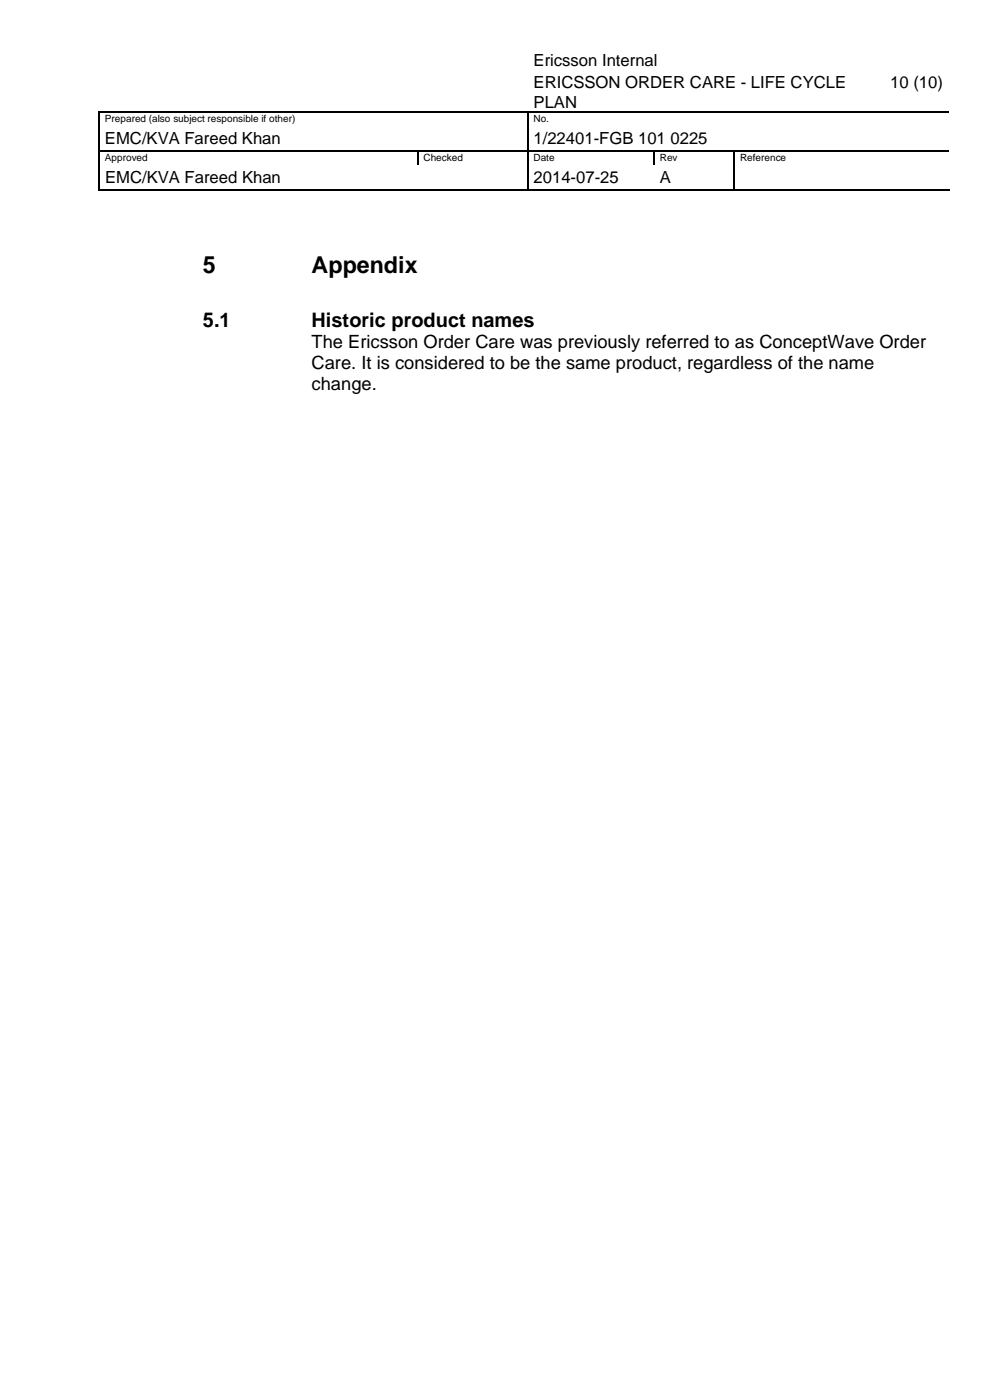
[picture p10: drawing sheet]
<svg xmlns="http://www.w3.org/2000/svg" width="210mm" height="297mm" viewBox="0 0 210 297" stroke-linecap="round" stroke-linejoin="round" font-family="sans-serif">
<defs><g id="words">
<g font-size="4.9">
<text x="43" y="58">5</text>
<text x="66" y="58">Appendix</text>
</g>
<g font-size="4.2">
<text x="43" y="69.4">5.1</text>
<text x="66" y="69.4">Historic product names</text>
</g>
<g font-size="3.9">
<text x="66" y="73.9">The Ericsson Order Care was previously referred to as ConceptWave Order</text>
<text x="66" y="78.4">Care. It is considered to be the same product, regardless of the name</text>
<text x="66" y="82.8">change.</text>
</g>
<g font-size="3.5">
<text x="113.1" y="14">Ericsson Internal</text>
<text x="113.1" y="18.8">ERICSSON ORDER CARE - LIFE CYCLE</text>
<text x="113.1" y="22.8">PLAN</text>
<text x="188.7" y="18.8">10 (10)</text>
<text x="22.2" y="30.6">EMC/KVA Fareed Khan</text>
<text x="113.1" y="30.6">1/22401-FGB 101 0225</text>
<text x="22.3" y="38.9">EMC/KVA Fareed Khan</text>
<text x="113.1" y="38.9">2014-07-25</text>
<text x="139.9" y="38.9">A</text>
</g>
<g font-size="2.1">
<text x="22.2" y="25.8">Prepared (also subject responsible if other)</text>
<text x="113.1" y="25.8">No.</text>
<text x="22.2" y="34.1">Approved</text>
<text x="89.8" y="34.1">Checked</text>
<text x="113.1" y="34.1">Date</text>
<text x="139.8" y="34.1">Rev</text>
<text x="156.8" y="34.1">Reference</text>
</g>
</g></defs>
<g fill="#000">
<path d="M20.9 23.6h.2v.3h-.2zM20.9 31.9h.2v.3h-.2zM21.1 23.6h.3v.3h-.3zM88.4 32.2h.3zM88.4 31.9h.3v.3h-.3zM111.7 23.9h.3zM111.7 23.6h.3v.3h-.3zM111.7 31.9h.3v.3h-.3zM112 23.6h.2v.3h-.2zM138.5 32.2h.2zM138.5 31.9h.2v.3h-.2zM155.5 32.2h.2z"/>
<path d="M155.5 31.9h.2v.3h-.2zM181.1 23.6h.3v.3h-.3zM20.9 40.2h.2v.3h-.2zM88.3 40.2h.2v.3h-.2zM111.7 40.2h.3v.3h-.3zM138.4 40.2h.2v.3h-.2zM155.5 40.2h.2v.3h-.2z"/>
</g>
<g fill="none" stroke="#000" stroke-width=".25">
<path d="M21 23.9v8M21 32.2v8M21.1 32h67.3M21.4 23.8h90.3M88.5 32.2v2.7M88.7 32h23M111.8 23.9v8M111.8 32.2v8M112 32h26.5M112.2 23.8h68.9M138.6 32.2v2.7M138.7 32h16.8"/>
<path d="M155.6 32.2v8M155.7 32h45.4M181.4 23.8h19.7M21.1 40.3h90.6M112 40.3h43.5M155.7 40.3h45.6"/>
</g>
<use href="#words"/>
</svg>
